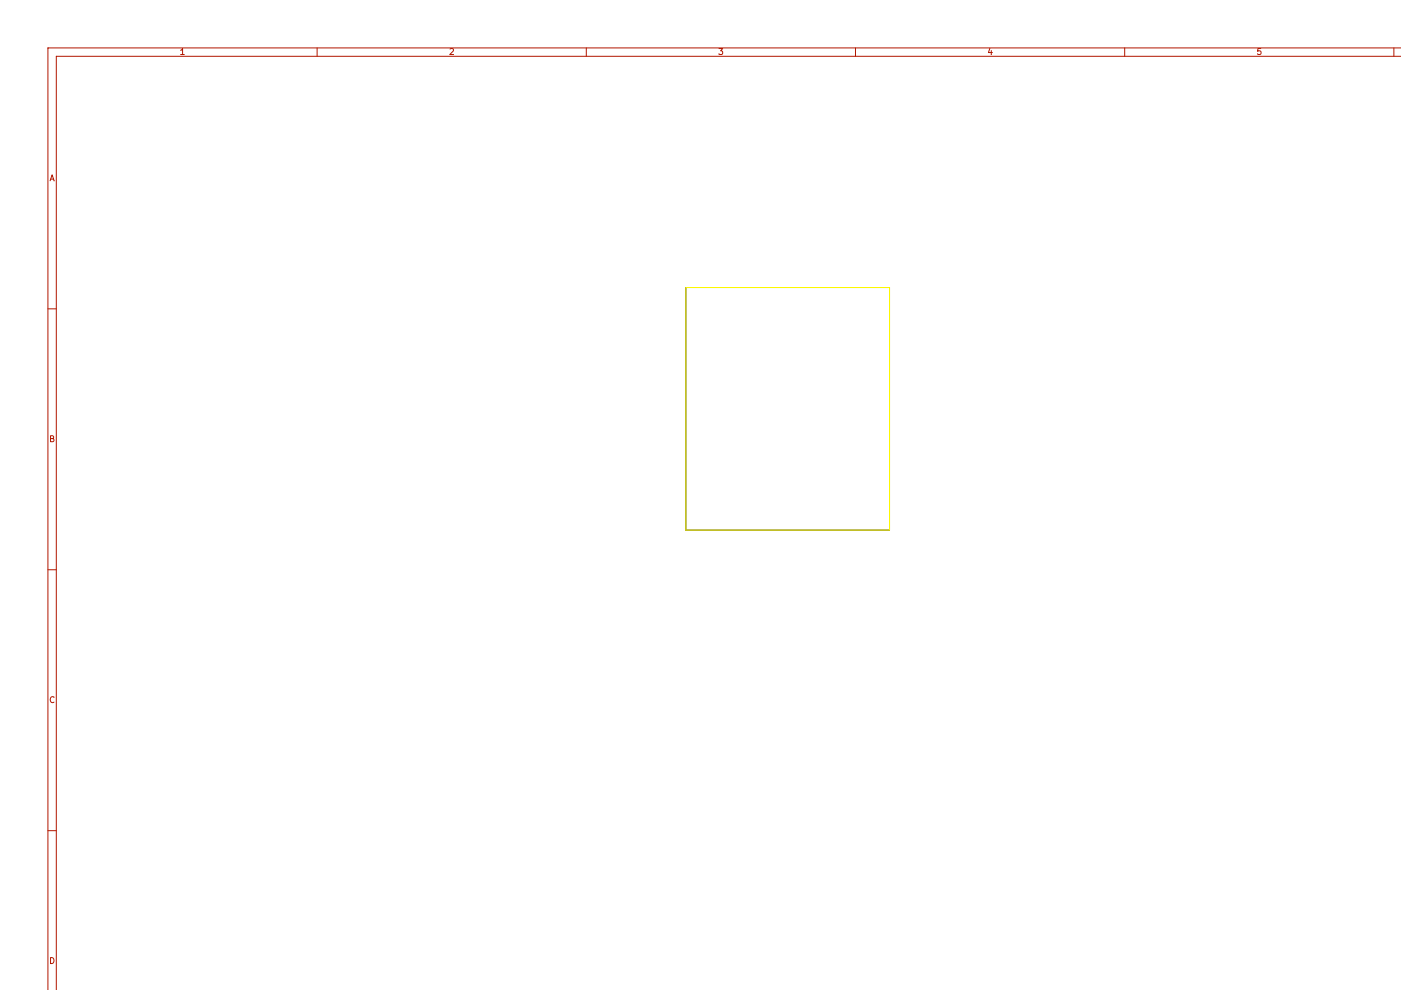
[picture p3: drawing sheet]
<svg xmlns="http://www.w3.org/2000/svg" width="297mm" height="210mm" viewBox="0 0 297 210" stroke-linecap="round" stroke-linejoin="round" font-family="sans-serif">
<path d="M145.4 61h43.2v51.4h-43.2z" fill="none" stroke="#000" stroke-width=".21"/>
<g fill="none" stroke="#b21700" stroke-width=".21">
<path d="M38.3 10.7l.4-.4v1.3M38.3 11.6h.8M38.3 11.6h.1M38.3 10.7h.1M67.2 10.2v1.7M95.4 10.4l.5-.1 .2 .4-.7 .9h.7M96.1 11.6h.1M124.3 10.2v1.7M152.4 10.3h.8l-.4 .5 .4 .1v.5l-.2 .2-.6-.2M152.4 11.4h.1M181.4 10.2v1.7M209.9 10.2l-.3 .9h.8"/>
<path d="M210.2 10.7v.9M210.2 11.6h.1M210.4 11.1h.1M238.5 10.2v1.7M266.6 11.4h.1M267.3 10.3h-.6l-.1 .6 .6-.1 .1 .6-.2 .2-.5-.2M295.5 10.2v1.7M297.1 10.2h-286.9v199.8M297.1 11.9h-285.2v198.1M10.6 38.3l.4-1.2 .5 1.2M10.7 38h.7M11.4 38h.1"/>
<path d="M10.2 65.5h1.7M10.7 93l.6-.1v-.4l-.6-.1v1.3h.5l.2-.5-.3-.2M10.7 93h.1M10.2 120.8h1.7M11.4 147.8a.56 .56 0 0 0-.8 .5 .56 .56 0 0 0 .8 .6M11.4 147.8h.1M10.2 176.1h1.7M10.7 203a.64 .64 0 0 1 .7 .7 .64 .64 0 0 1-.7 .6z"/>
</g>
<path d="M145.4 61h43.2v51.4h-43.2z" fill="none" stroke="#fffb00" stroke-width=".21"/>
</svg>
